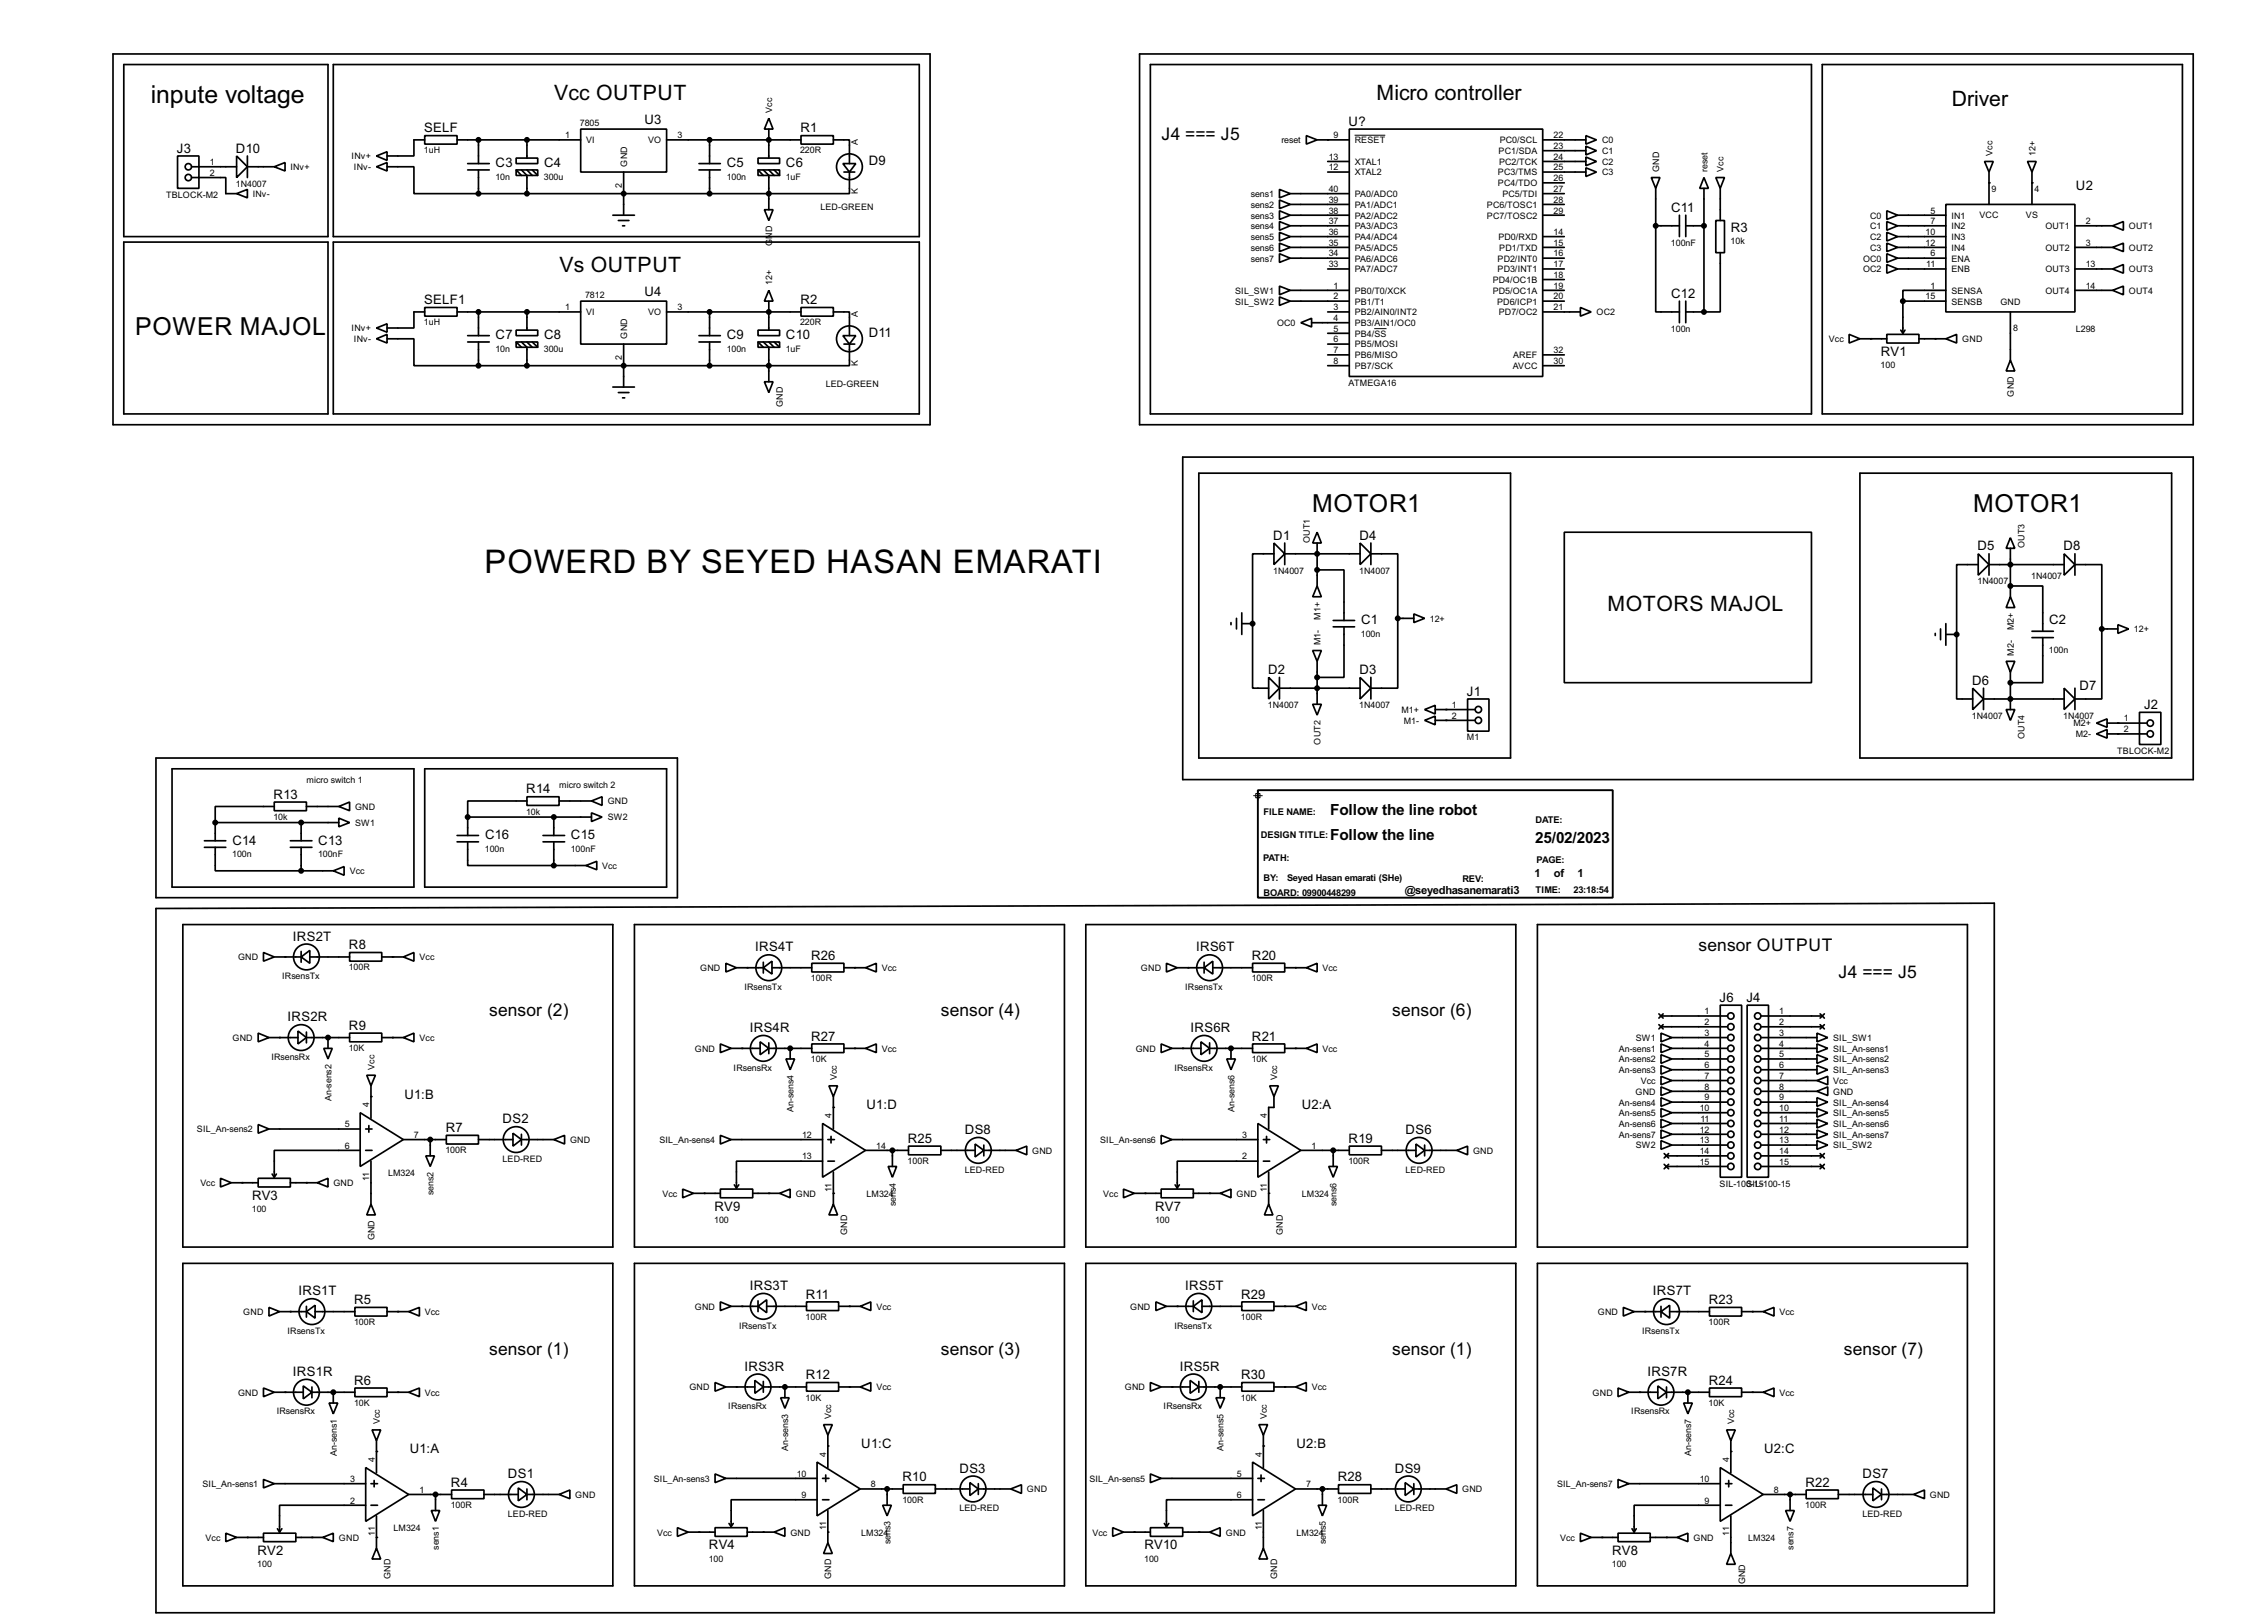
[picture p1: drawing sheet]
<svg xmlns="http://www.w3.org/2000/svg" width="536mm" height="383mm" viewBox="0 0 536 383" stroke-linecap="round" stroke-linejoin="round" font-family="sans-serif">
<defs><g id="words">
<text font-size="8.6" x="114.5" y="135.3">POWERD BY SEYED HASAN EMARATI</text>
<g font-size="6.6">
<text x="35.6" y="24.4">inpute voltage</text>
<text x="31.9" y="79">POWER MAJOL</text>
<text x="310" y="121">MOTOR1</text>
<text x="466.2" y="121">MOTOR1</text>
</g>
<g font-size="5.6">
<text x="130.9" y="23.7">Vcc OUTPUT</text>
<text x="325.2" y="23.7">Micro controller</text>
<text x="461.1" y="25">Driver</text>
<text x="132.2" y="64.3">Vs OUTPUT</text>
<text x="379.8" y="144.4">MOTORS MAJOL</text>
</g>
<g font-size="4.6">
<text x="274.4" y="33.1">J4 === J5</text>
<text x="401.4" y="224.8">sensor OUTPUT</text>
<text x="434.4" y="231.2">J4 === J5</text>
<text x="115.6" y="240.1">sensor (2)</text>
<text x="222.3" y="240.1">sensor (4)</text>
<text x="329" y="240.1">sensor (6)</text>
<text x="115.6" y="320.1">sensor (1)</text>
<text x="222.3" y="320.1">sensor (3)</text>
<text x="329" y="320.1">sensor (1)</text>
<text x="435.7" y="320.1">sensor (7)</text>
</g>
<g font-size="4.1">
<text x="314.3" y="192.7">Follow the line robot</text>
<text x="314.3" y="198.5">Follow the line</text>
<text x="362.8" y="199.3">25/02/2023</text>
</g>
<g font-size="3.5">
<text x="152.3" y="29.4">U3</text>
<text x="318.7" y="29.7">U?</text>
<text x="100.2" y="31.3">SELF</text>
<text x="189.1" y="31.3">R1</text>
<text x="41.8" y="36">J3</text>
<text x="55.8" y="36">D10</text>
<text x="117.1" y="39.5">C3</text>
<text x="128.6" y="39.5">C4</text>
<text x="171.8" y="39.5">C5</text>
<text x="185.7" y="39.5">C6</text>
<text x="205.3" y="39.1">D9</text>
<text x="490.5" y="45">U2</text>
<text x="394.9" y="50.1">C11</text>
<text x="409" y="54.8">R3</text>
<text x="100.2" y="71.9">SELF1</text>
<text x="152.3" y="70.1">U4</text>
<text x="189.1" y="71.9">R2</text>
<text x="394.9" y="70.4">C12</text>
<text x="117.1" y="80.2">C7</text>
<text x="128.6" y="80.2">C8</text>
<text x="171.8" y="80.2">C9</text>
<text x="185.7" y="80.2">C10</text>
<text x="205.3" y="79.7">D11</text>
<text x="444.4" y="84.2">RV1</text>
<text x="300.9" y="127.5">D1</text>
<text x="321.2" y="127.5">D4</text>
<text x="467.3" y="130.1">D5</text>
<text x="487.6" y="130.1">D8</text>
<text x="321.6" y="147.5">C1</text>
<text x="484.2" y="147.5">C2</text>
<text x="299.6" y="159.3">D2</text>
<text x="321.2" y="159.3">D3</text>
<text x="466" y="161.8">D6</text>
<text x="346.6" y="164.4">J1</text>
<text x="491.4" y="163">D7</text>
<text x="506.6" y="167.5">J2</text>
<text x="64.7" y="188.7">R13</text>
<text x="124.4" y="187.5">R14</text>
<text x="54.9" y="199.6">C14</text>
<text x="75.2" y="199.6">C13</text>
<text x="114.6" y="198.3">C16</text>
<text x="134.9" y="198.3">C15</text>
<text x="69.2" y="222.3">IRS2T</text>
<text x="82.5" y="224.3">R8</text>
<text x="178.5" y="224.8">IRS4T</text>
<text x="191.7" y="226.8">R26</text>
<text x="282.6" y="224.8">IRS6T</text>
<text x="295.8" y="226.8">R20</text>
<text x="406.3" y="236.7">J6</text>
<text x="412.7" y="236.7">J4</text>
<text x="68" y="241.3">IRS2R</text>
<text x="82.5" y="243.3">R9</text>
<text x="177.2" y="243.9">IRS4R</text>
<text x="191.7" y="245.9">R27</text>
<text x="281.3" y="243.9">IRS6R</text>
<text x="295.8" y="245.9">R21</text>
<text x="95.6" y="259.6">U1:B</text>
<text x="204.8" y="262.1">U1:D</text>
<text x="307.6" y="262.1">U2:A</text>
<text x="105.3" y="267.5">R7</text>
<text x="118.8" y="265.4">DS2</text>
<text x="228" y="268">DS8</text>
<text x="332.1" y="268">DS6</text>
<text x="214.5" y="270">R25</text>
<text x="318.7" y="270">R19</text>
<text x="59.6" y="283.6">RV3</text>
<text x="168.8" y="286.1">RV9</text>
<text x="273" y="286.1">RV7</text>
<text x="177.2" y="304.8">IRS3T</text>
<text x="280.1" y="304.8">IRS5T</text>
<text x="70.5" y="306.1">IRS1T</text>
<text x="83.7" y="308.1">R5</text>
<text x="190.4" y="306.8">R11</text>
<text x="293.3" y="306.8">R29</text>
<text x="390.6" y="306.1">IRS7T</text>
<text x="403.8" y="308.1">R23</text>
<text x="175.9" y="323.9">IRS3R</text>
<text x="278.8" y="323.9">IRS5R</text>
<text x="69.2" y="325.1">IRS1R</text>
<text x="83.7" y="327.2">R6</text>
<text x="190.4" y="325.9">R12</text>
<text x="293.3" y="325.9">R30</text>
<text x="389.3" y="325.1">IRS7R</text>
<text x="403.8" y="327.2">R24</text>
<text x="96.8" y="343.4">U1:A</text>
<text x="203.5" y="342.2">U1:C</text>
<text x="226.7" y="348">DS3</text>
<text x="306.4" y="342.2">U2:B</text>
<text x="329.6" y="348">DS9</text>
<text x="416.9" y="343.4">U2:C</text>
<text x="106.6" y="351.3">R4</text>
<text x="120" y="349.3">DS1</text>
<text x="213.3" y="350">R10</text>
<text x="316.1" y="350">R28</text>
<text x="426.6" y="351.3">R22</text>
<text x="440.1" y="349.3">DS7</text>
<text x="60.9" y="367.4">RV2</text>
<text x="167.5" y="366.1">RV4</text>
<text x="270.4" y="366.1">RV10</text>
<text x="380.9" y="367.4">RV8</text>
</g>
<g font-size="3">
<text x="362.6" y="207.1">1</text>
<text x="367.2" y="207.1">of</text>
<text x="372.7" y="207.1">1</text>
<text x="332" y="211.2">@seyedhasanemarati3</text>
</g>
<g font-size="2.5">
<text x="298.5" y="192.5">FILE NAME:</text>
<text x="362.8" y="194.5">DATE:</text>
<text x="297.9" y="198">DESIGN TITLE:</text>
<text x="298.4" y="203.4">PATH:</text>
<text x="363" y="203.9">PAGE:</text>
<text x="298.5" y="208.2">BY:</text>
<text x="304.1" y="208.2">Seyed Hasan emarati (SHe)</text>
<text x="345.5" y="208.4">REV:</text>
<text x="298.5" y="211.8">BOARD: 09900448299</text>
<text x="362.8" y="211">TIME:</text>
<text x="371.8" y="211">23:18:54</text>
</g>
<g font-size="2.4">
<text x="137" y="29.7">7805</text>
<text x="182.5" y="26.7" transform="rotate(-90 182.5 26.7)">Vcc</text>
<text x="133.5" y="32.7">1</text>
<text x="138.5" y="33.9">VI</text>
<text x="153.1" y="33.9">VO</text>
<text x="160.1" y="32.7">3</text>
<text x="202.7" y="34.3" transform="rotate(-90 202.7 34.3)">A</text>
<text x="302.8" y="33.9">reset</text>
<text x="315.1" y="32.7">9</text>
<text x="320.1" y="33.9">RESET</text>
<text x="354.3" y="33.9">PC0/SCL</text>
<text x="367.1" y="32.7">22</text>
<text x="367.1" y="35.2">23</text>
<text x="378.5" y="33.9">C0</text>
<text x="49.6" y="39">1</text>
<text x="49.6" y="41.6">2</text>
<text x="68.6" y="40.2">INv+</text>
<text x="83.1" y="37.7">INv+</text>
<text x="83.6" y="40.2">INv-</text>
<text x="100.2" y="36.3">1uH</text>
<text x="148.2" y="39.4" transform="rotate(-90 148.2 39.4)">GND</text>
<text x="189.1" y="36.3">220R</text>
<text x="314" y="40.2">12</text>
<text x="314" y="37.7">13</text>
<text x="320.1" y="41.5">XTAL2</text>
<text x="320.1" y="38.9">XTAL1</text>
<text x="353.9" y="41.5">PC3/TMS</text>
<text x="354.1" y="36.4">PC1/SDA</text>
<text x="354.2" y="38.9">PC2/TCK</text>
<text x="367.1" y="37.7">24</text>
<text x="367.1" y="40.2">25</text>
<text x="378.5" y="36.4">C1</text>
<text x="378.5" y="38.9">C2</text>
<text x="378.5" y="41.5">C3</text>
<text x="392" y="40.6" transform="rotate(-90 392 40.6)">GND</text>
<text x="403.4" y="40.7" transform="rotate(-90 403.4 40.7)">reset</text>
<text x="407.3" y="40.6" transform="rotate(-90 407.3 40.6)">Vcc</text>
<text x="470.7" y="36.8" transform="rotate(-90 470.7 36.8)">Vcc</text>
<text x="480.9" y="36.8" transform="rotate(-90 480.9 36.8)">12+</text>
<text x="39.2" y="46.7">TBLOCK-M2</text>
<text x="55.7" y="44.1">1N4007</text>
<text x="59.7" y="46.6">INv-</text>
<text x="117.1" y="42.4">10n</text>
<text x="128.5" y="42.4">300u</text>
<text x="147" y="44.4" transform="rotate(-90 147 44.4)">2</text>
<text x="171.7" y="42.4">100n</text>
<text x="185.7" y="42.4">1uF</text>
<text x="202.7" y="45.9" transform="rotate(-90 202.7 45.9)">K</text>
<text x="295.6" y="46.6">sens1</text>
<text x="314" y="47.9">39</text>
<text x="314" y="45.4">40</text>
<text x="320.1" y="46.6">PA0/ADC0</text>
<text x="353.9" y="44">PC4/TDO</text>
<text x="355" y="46.6">PC5/TDI</text>
<text x="367.1" y="42.8">26</text>
<text x="367.1" y="45.4">27</text>
<text x="367.1" y="47.9">28</text>
<text x="470.6" y="45.4">9</text>
<text x="480.7" y="45.4">4</text>
<text x="193.8" y="49.6">LED-GREEN</text>
<text x="295.6" y="49.1">sens2</text>
<text x="295.6" y="51.6">sens3</text>
<text x="314" y="52.9">37</text>
<text x="314" y="50.4">38</text>
<text x="320.1" y="51.6">PA2/ADC2</text>
<text x="320.1" y="49.1">PA1/ADC1</text>
<text x="351.3" y="49.1">PC6/TOSC1</text>
<text x="351.3" y="51.6">PC7/TOSC2</text>
<text x="367.1" y="50.4">29</text>
<text x="441.9" y="51.6">C0</text>
<text x="456.1" y="50.4">5</text>
<text x="456.1" y="52.9">7</text>
<text x="461.1" y="51.6">IN1</text>
<text x="467.7" y="51.5">VCC</text>
<text x="478.7" y="51.5">VS</text>
<text x="492.8" y="52.9">2</text>
<text x="182.5" y="58.1" transform="rotate(-90 182.5 58.1)">GND</text>
<text x="295.6" y="54.2">sens4</text>
<text x="295.6" y="56.7">sens5</text>
<text x="295.6" y="59.3">sens6</text>
<text x="314" y="58.1">35</text>
<text x="314" y="55.5">36</text>
<text x="320.1" y="59.3">PA5/ADC5</text>
<text x="320.1" y="56.7">PA4/ADC4</text>
<text x="320.1" y="54.2">PA3/ADC3</text>
<text x="354" y="56.7">PD0/RXD</text>
<text x="354.2" y="59.3">PD1/TXD</text>
<text x="367.1" y="55.5">14</text>
<text x="367.1" y="58.1">15</text>
<text x="394.8" y="58.1">100nF</text>
<text x="408.9" y="57.7">10k</text>
<text x="441.9" y="54.2">C1</text>
<text x="441.9" y="56.7">C2</text>
<text x="441.9" y="59.3">C3</text>
<text x="455" y="55.5">10</text>
<text x="455" y="58.1">12</text>
<text x="461.1" y="54.2">IN2</text>
<text x="461.1" y="56.7">IN3</text>
<text x="461.1" y="59.3">IN4</text>
<text x="483.3" y="54.2">OUT1</text>
<text x="483.3" y="59.3">OUT2</text>
<text x="492.8" y="58.1">3</text>
<text x="503" y="54.2">OUT1</text>
<text x="503" y="59.3">OUT2</text>
<text x="295.6" y="61.8">sens7</text>
<text x="314" y="63.1">33</text>
<text x="314" y="60.6">34</text>
<text x="320.1" y="64.3">PA7/ADC7</text>
<text x="320.1" y="61.8">PA6/ADC6</text>
<text x="353.8" y="61.8">PD2/INT0</text>
<text x="353.8" y="64.3">PD3/INT1</text>
<text x="367.1" y="60.6">16</text>
<text x="367.1" y="63.1">17</text>
<text x="367.1" y="65.6">18</text>
<text x="440.2" y="61.8">OC0</text>
<text x="440.2" y="64.3">OC2</text>
<text x="455.1" y="63.1">11</text>
<text x="456.1" y="60.6">6</text>
<text x="461.1" y="61.8">ENA</text>
<text x="461.1" y="64.3">ENB</text>
<text x="483.3" y="64.3">OUT3</text>
<text x="492.8" y="63.1">13</text>
<text x="503" y="64.3">OUT3</text>
<text x="138.3" y="70.4">7812</text>
<text x="182.5" y="67.4" transform="rotate(-90 182.5 67.4)">12+</text>
<text x="291.8" y="69.4">SIL_SW1</text>
<text x="291.8" y="72">SIL_SW2</text>
<text x="315.1" y="68.2">1</text>
<text x="315.1" y="70.8">2</text>
<text x="320.1" y="69.4">PB0/T0/XCK</text>
<text x="320.1" y="72">PB1/T1</text>
<text x="352.7" y="66.9">PD4/OC1B</text>
<text x="352.7" y="69.4">PD5/OC1A</text>
<text x="353.7" y="72">PD6/ICP1</text>
<text x="367.1" y="68.2">19</text>
<text x="367.1" y="70.8">20</text>
<text x="455" y="70.8">15</text>
<text x="456.1" y="68.2">1</text>
<text x="461.1" y="69.4">SENSA</text>
<text x="461.1" y="72">SENSB</text>
<text x="472.6" y="72">GND</text>
<text x="483.3" y="69.4">OUT4</text>
<text x="492.8" y="68.2">14</text>
<text x="503" y="69.4">OUT4</text>
<text x="100.2" y="76.9">1uH</text>
<text x="133.5" y="73.3">1</text>
<text x="138.5" y="74.5">VI</text>
<text x="153.1" y="74.5">VO</text>
<text x="160.1" y="73.3">3</text>
<text x="189.1" y="76.9">220R</text>
<text x="202.7" y="74.9" transform="rotate(-90 202.7 74.9)">A</text>
<text x="301.7" y="77">OC0</text>
<text x="315.1" y="73.3">3</text>
<text x="315.1" y="75.8">4</text>
<text x="320.1" y="74.5">PB2/AIN0/INT2</text>
<text x="320.1" y="77">PB3/AIN1/OC0</text>
<text x="354.1" y="74.5">PD7/OC2</text>
<text x="367.1" y="73.3">21</text>
<text x="377.2" y="74.5">OC2</text>
<text x="83.1" y="78.3">INv+</text>
<text x="83.6" y="80.8">INv-</text>
<text x="117.1" y="83.1">10n</text>
<text x="128.5" y="83.1">300u</text>
<text x="148.2" y="80" transform="rotate(-90 148.2 80)">GND</text>
<text x="171.7" y="83.1">100n</text>
<text x="185.7" y="83.1">1uF</text>
<text x="315.1" y="78.3">5</text>
<text x="315.1" y="80.9">6</text>
<text x="315.1" y="83.5">7</text>
<text x="320.1" y="79.6">PB4/SS</text>
<text x="320.1" y="82.1">PB5/MOSI</text>
<text x="367.1" y="83.5">32</text>
<text x="394.8" y="78.4">100n</text>
<text x="432.1" y="80.8">Vcc</text>
<text x="463.6" y="80.8">GND</text>
<text x="475.7" y="78.3">8</text>
<text x="490.5" y="78.4">L298</text>
<text x="147" y="85" transform="rotate(-90 147 85)">2</text>
<text x="202.7" y="86.5" transform="rotate(-90 202.7 86.5)">K</text>
<text x="315.1" y="86">8</text>
<text x="320.1" y="84.7">PB6/MISO</text>
<text x="320.1" y="87.2">PB7/SCK</text>
<text x="357.4" y="87.2">AVCC</text>
<text x="357.5" y="84.7">AREF</text>
<text x="367.1" y="86">30</text>
<text x="444.4" y="87.1">100</text>
<text x="195.1" y="91.5">LED-GREEN</text>
<text x="318.6" y="91.1">ATMEGA16</text>
<text x="475.8" y="93.7" transform="rotate(-90 475.8 93.7)">GND</text>
<text x="185" y="96.2" transform="rotate(-90 185 96.2)">GND</text>
<text x="309.5" y="128.3" transform="rotate(-90 309.5 128.3)">OUT1</text>
<text x="478.4" y="129.5" transform="rotate(-90 478.4 129.5)">OUT3</text>
<text x="300.8" y="135.6">1N4007</text>
<text x="321.2" y="135.6">1N4007</text>
<text x="479.9" y="136.9">1N4007</text>
<text x="467.2" y="138.1">1N4007</text>
<text x="312" y="146.4" transform="rotate(-90 312 146.4)">M1+</text>
<text x="337.9" y="146.9">12+</text>
<text x="475.8" y="149" transform="rotate(-90 475.8 149)">M2+</text>
<text x="504.2" y="149.4">12+</text>
<text x="312" y="152.4" transform="rotate(-90 312 152.4)">M1-</text>
<text x="321.6" y="150.4">100n</text>
<text x="475.8" y="154.9" transform="rotate(-90 475.8 154.9)">M2-</text>
<text x="484.1" y="154.3">100n</text>
<text x="299.6" y="167.4">1N4007</text>
<text x="321.2" y="167.4">1N4007</text>
<text x="343.1" y="167.2">1</text>
<text x="331.1" y="168.5">M1+</text>
<text x="331.7" y="171">M1-</text>
<text x="343.1" y="169.8">2</text>
<text x="465.9" y="169.9">1N4007</text>
<text x="487.5" y="169.9">1N4007</text>
<text x="489.9" y="171.7">M2+</text>
<text x="501.8" y="170.5">1</text>
<text x="501.8" y="173">2</text>
<text x="312" y="175.9" transform="rotate(-90 312 175.9)">OUT2</text>
<text x="346.6" y="175">M1</text>
<text x="478.4" y="174.7" transform="rotate(-90 478.4 174.7)">OUT4</text>
<text x="490.4" y="174.2">M2-</text>
<text x="500.2" y="178.2">TBLOCK-M2</text>
<text x="72.4" y="184.9">micro switch 1</text>
<text x="83.9" y="191.4">GND</text>
<text x="132.1" y="186.2">micro switch 2</text>
<text x="143.6" y="190.1">GND</text>
<text x="64.6" y="193.8">10k</text>
<text x="83.9" y="195.2">SW1</text>
<text x="124.3" y="192.5">10k</text>
<text x="143.6" y="193.9">SW2</text>
<text x="54.9" y="202.5">100n</text>
<text x="75.2" y="202.5">100nF</text>
<text x="114.6" y="201.2">100n</text>
<text x="134.9" y="201.2">100nF</text>
<text x="82.6" y="206.6">Vcc</text>
<text x="142.3" y="205.3">Vcc</text>
<text x="56.2" y="226.9">GND</text>
<text x="99.1" y="226.9">Vcc</text>
<text x="66.7" y="231.4">IRsensTx</text>
<text x="82.4" y="229.3">100R</text>
<text x="165.4" y="229.5">GND</text>
<text x="175.9" y="233.9">IRsensTx</text>
<text x="191.6" y="231.9">100R</text>
<text x="208.3" y="229.5">Vcc</text>
<text x="269.6" y="229.5">GND</text>
<text x="280" y="233.9">IRsensTx</text>
<text x="295.8" y="231.9">100R</text>
<text x="312.5" y="229.5">Vcc</text>
<text x="402.8" y="239.7">1</text>
<text x="420.4" y="239.7">1</text>
<text x="54.9" y="246">GND</text>
<text x="99.1" y="246">Vcc</text>
<text x="386.5" y="246">SW1</text>
<text x="402.8" y="242.2">2</text>
<text x="402.8" y="244.8">3</text>
<text x="420.4" y="242.2">2</text>
<text x="420.4" y="244.8">3</text>
<text x="433.1" y="246">SIL_SW1</text>
<text x="64.1" y="250.4">IRsensRx</text>
<text x="82.4" y="248.4">10K</text>
<text x="164.2" y="248.5">GND</text>
<text x="191.6" y="250.9">10K</text>
<text x="208.3" y="248.5">Vcc</text>
<text x="268.3" y="248.5">GND</text>
<text x="295.8" y="250.9">10K</text>
<text x="312.5" y="248.5">Vcc</text>
<text x="382.5" y="248.5">An-sens1</text>
<text x="382.5" y="251">An-sens2</text>
<text x="402.8" y="247.3">4</text>
<text x="402.8" y="249.8">5</text>
<text x="420.4" y="247.3">4</text>
<text x="420.4" y="249.8">5</text>
<text x="433.1" y="248.5">SIL_An-sens1</text>
<text x="433.1" y="251">SIL_An-sens2</text>
<text x="88.5" y="252.7" transform="rotate(-90 88.5 252.7)">Vcc</text>
<text x="173.3" y="253">IRsensRx</text>
<text x="197.7" y="255.3" transform="rotate(-90 197.7 255.3)">Vcc</text>
<text x="277.5" y="253">IRsensRx</text>
<text x="301.8" y="255.3" transform="rotate(-90 301.8 255.3)">Vcc</text>
<text x="382.5" y="253.6">An-sens3</text>
<text x="387.7" y="256.1">Vcc</text>
<text x="402.8" y="252.4">6</text>
<text x="402.8" y="254.9">7</text>
<text x="402.8" y="257.5">8</text>
<text x="420.4" y="252.4">6</text>
<text x="420.4" y="254.9">7</text>
<text x="420.4" y="257.5">8</text>
<text x="433.1" y="256.1">Vcc</text>
<text x="433.1" y="253.6">SIL_An-sens3</text>
<text x="78.3" y="260.2" transform="rotate(-90 78.3 260.2)">An-sens2</text>
<text x="87.2" y="261.7" transform="rotate(-90 87.2 261.7)">4</text>
<text x="187.5" y="262.8" transform="rotate(-90 187.5 262.8)">An-sens4</text>
<text x="291.7" y="262.8" transform="rotate(-90 291.7 262.8)">An-sens6</text>
<text x="382.5" y="261.2">An-sens4</text>
<text x="382.5" y="263.7">An-sens5</text>
<text x="386.4" y="258.7">GND</text>
<text x="401.6" y="262.5">10</text>
<text x="402.8" y="260">9</text>
<text x="420.4" y="260">9</text>
<text x="420.4" y="262.5">10</text>
<text x="433.1" y="258.7">GND</text>
<text x="433.1" y="261.2">SIL_An-sens4</text>
<text x="433.1" y="263.7">SIL_An-sens5</text>
<text x="46.5" y="267.6">SIL_An-sens2</text>
<text x="81.5" y="266.4">5</text>
<text x="97.8" y="268.9">7</text>
<text x="189.5" y="268.9">12</text>
<text x="196.5" y="264.2" transform="rotate(-90 196.5 264.2)">4</text>
<text x="293.5" y="268.9">3</text>
<text x="299.4" y="264.2" transform="rotate(-90 299.4 264.2)">4</text>
<text x="382.5" y="266.3">An-sens6</text>
<text x="382.5" y="268.8">An-sens7</text>
<text x="401.6" y="267.6">12</text>
<text x="401.8" y="265.1">11</text>
<text x="420.4" y="265.1">11</text>
<text x="420.4" y="267.6">12</text>
<text x="433.1" y="266.3">SIL_An-sens6</text>
<text x="433.1" y="268.8">SIL_An-sens7</text>
<text x="81.5" y="271.4">6</text>
<text x="105.3" y="272.5">100R</text>
<text x="118.7" y="274.5">LED-RED</text>
<text x="134.7" y="270.1">GND</text>
<text x="155.8" y="270.1">SIL_An-sens4</text>
<text x="189.5" y="274">13</text>
<text x="207.1" y="271.4">14</text>
<text x="214.5" y="275.1">100R</text>
<text x="243.9" y="272.6">GND</text>
<text x="259.9" y="270.1">SIL_An-sens6</text>
<text x="293.5" y="274">2</text>
<text x="309.9" y="271.4">1</text>
<text x="318.6" y="275.1">100R</text>
<text x="348" y="272.6">GND</text>
<text x="386.5" y="271.4">SW2</text>
<text x="401.6" y="270.2">13</text>
<text x="401.6" y="272.7">14</text>
<text x="401.6" y="275.2">15</text>
<text x="420.4" y="270.2">13</text>
<text x="420.4" y="272.7">14</text>
<text x="420.4" y="275.2">15</text>
<text x="433.1" y="271.4">SIL_SW2</text>
<text x="47.3" y="280.3">Vcc</text>
<text x="78.8" y="280.3">GND</text>
<text x="87.3" y="279.1" transform="rotate(-90 87.3 279.1)">11</text>
<text x="91.7" y="277.8">LM324</text>
<text x="196.5" y="281.6" transform="rotate(-90 196.5 281.6)">11</text>
<text x="227.9" y="277.1">LED-RED</text>
<text x="299.4" y="281.6" transform="rotate(-90 299.4 281.6)">11</text>
<text x="332.1" y="277.1">LED-RED</text>
<text x="406.3" y="280.4">SIL-100-15</text>
<text x="412.6" y="280.4">SIL-100-15</text>
<text x="59.5" y="286.5">100</text>
<text x="102.5" y="282.4" transform="rotate(-90 102.5 282.4)">sens2</text>
<text x="156.5" y="282.8">Vcc</text>
<text x="188" y="282.8">GND</text>
<text x="204.7" y="282.9">LM324</text>
<text x="211.7" y="284.9" transform="rotate(-90 211.7 284.9)">sens4</text>
<text x="260.7" y="282.8">Vcc</text>
<text x="292.2" y="282.8">GND</text>
<text x="307.6" y="282.9">LM324</text>
<text x="315.8" y="284.9" transform="rotate(-90 315.8 284.9)">sens6</text>
<text x="88.4" y="293.1" transform="rotate(-90 88.4 293.1)">GND</text>
<text x="168.8" y="289">100</text>
<text x="200.2" y="291.8" transform="rotate(-90 200.2 291.8)">GND</text>
<text x="272.9" y="289">100</text>
<text x="303.1" y="291.8" transform="rotate(-90 303.1 291.8)">GND</text>
<text x="57.5" y="310.7">GND</text>
<text x="100.4" y="310.7">Vcc</text>
<text x="164.2" y="309.5">GND</text>
<text x="190.4" y="311.9">100R</text>
<text x="207.1" y="309.5">Vcc</text>
<text x="267" y="309.5">GND</text>
<text x="293.2" y="311.9">100R</text>
<text x="309.9" y="309.5">Vcc</text>
<text x="377.5" y="310.7">GND</text>
<text x="420.4" y="310.7">Vcc</text>
<text x="67.9" y="315.2">IRsensTx</text>
<text x="83.7" y="313.2">100R</text>
<text x="174.6" y="313.9">IRsensTx</text>
<text x="277.5" y="313.9">IRsensTx</text>
<text x="388" y="315.2">IRsensTx</text>
<text x="403.7" y="313.2">100R</text>
<text x="56.2" y="329.8">GND</text>
<text x="100.4" y="329.8">Vcc</text>
<text x="162.9" y="328.5">GND</text>
<text x="207.1" y="328.5">Vcc</text>
<text x="265.8" y="328.5">GND</text>
<text x="309.9" y="328.5">Vcc</text>
<text x="376.3" y="329.8">GND</text>
<text x="420.4" y="329.8">Vcc</text>
<text x="65.4" y="334.2">IRsensRx</text>
<text x="83.7" y="332.2">10K</text>
<text x="172.1" y="333">IRsensRx</text>
<text x="190.4" y="330.9">10K</text>
<text x="196.4" y="335.3" transform="rotate(-90 196.4 335.3)">Vcc</text>
<text x="274.9" y="333">IRsensRx</text>
<text x="293.2" y="330.9">10K</text>
<text x="299.3" y="335.3" transform="rotate(-90 299.3 335.3)">Vcc</text>
<text x="385.4" y="334.2">IRsensRx</text>
<text x="403.7" y="332.2">10K</text>
<text x="89.8" y="336.6" transform="rotate(-90 89.8 336.6)">Vcc</text>
<text x="409.8" y="336.6" transform="rotate(-90 409.8 336.6)">Vcc</text>
<text x="79.6" y="344" transform="rotate(-90 79.6 344)">An-sens1</text>
<text x="88.5" y="345.5" transform="rotate(-90 88.5 345.5)">4</text>
<text x="186.3" y="342.8" transform="rotate(-90 186.3 342.8)">An-sens3</text>
<text x="195.2" y="344.2" transform="rotate(-90 195.2 344.2)">4</text>
<text x="289.1" y="342.8" transform="rotate(-90 289.1 342.8)">An-sens5</text>
<text x="298.1" y="344.2" transform="rotate(-90 298.1 344.2)">4</text>
<text x="399.6" y="344" transform="rotate(-90 399.6 344)">An-sens7</text>
<text x="408.5" y="345.5" transform="rotate(-90 408.5 345.5)">4</text>
<text x="47.8" y="351.4">SIL_An-sens1</text>
<text x="82.7" y="350.2">3</text>
<text x="99.1" y="352.7">1</text>
<text x="135.9" y="353.9">GND</text>
<text x="154.5" y="350.1">SIL_An-sens3</text>
<text x="188.3" y="348.9">10</text>
<text x="189.4" y="354">9</text>
<text x="205.8" y="351.4">8</text>
<text x="242.6" y="352.6">GND</text>
<text x="257.4" y="350.1">SIL_An-sens5</text>
<text x="292.3" y="348.9">5</text>
<text x="292.3" y="354">6</text>
<text x="308.7" y="351.4">7</text>
<text x="345.5" y="352.6">GND</text>
<text x="367.9" y="351.4">SIL_An-sens7</text>
<text x="401.6" y="350.2">10</text>
<text x="419.2" y="352.7">8</text>
<text x="456" y="353.9">GND</text>
<text x="82.7" y="355.3">2</text>
<text x="106.5" y="356.3">100R</text>
<text x="120" y="358.4">LED-RED</text>
<text x="213.2" y="355.1">100R</text>
<text x="226.7" y="357.1">LED-RED</text>
<text x="316.1" y="355.1">100R</text>
<text x="329.5" y="357.1">LED-RED</text>
<text x="402.8" y="355.3">9</text>
<text x="426.6" y="356.3">100R</text>
<text x="440" y="358.4">LED-RED</text>
<text x="48.6" y="364.1">Vcc</text>
<text x="80.1" y="364.1">GND</text>
<text x="88.6" y="362.9" transform="rotate(-90 88.6 362.9)">11</text>
<text x="93" y="361.7">LM324</text>
<text x="155.3" y="362.8">Vcc</text>
<text x="186.7" y="362.8">GND</text>
<text x="195.2" y="361.6" transform="rotate(-90 195.2 361.6)">11</text>
<text x="203.5" y="362.9">LM324</text>
<text x="210.4" y="364.9" transform="rotate(-90 210.4 364.9)">sens3</text>
<text x="258.1" y="362.8">Vcc</text>
<text x="289.6" y="362.8">GND</text>
<text x="298.1" y="361.6" transform="rotate(-90 298.1 361.6)">11</text>
<text x="306.3" y="362.9">LM324</text>
<text x="313.3" y="364.9" transform="rotate(-90 313.3 364.9)">sens5</text>
<text x="368.6" y="364.1">Vcc</text>
<text x="400.1" y="364.1">GND</text>
<text x="408.6" y="362.8" transform="rotate(-90 408.6 362.8)">11</text>
<text x="413" y="364.2">LM324</text>
<text x="60.8" y="370.3">100</text>
<text x="103.7" y="366.2" transform="rotate(-90 103.7 366.2)">sens1</text>
<text x="167.5" y="369">100</text>
<text x="270.4" y="369">100</text>
<text x="380.9" y="370.3">100</text>
<text x="423.8" y="366.2" transform="rotate(-90 423.8 366.2)">sens7</text>
<text x="92.2" y="373.1" transform="rotate(-90 92.2 373.1)">GND</text>
<text x="196.4" y="373.1" transform="rotate(-90 196.4 373.1)">GND</text>
<text x="301.8" y="373.1" transform="rotate(-90 301.8 373.1)">GND</text>
<text x="412.3" y="374.4" transform="rotate(-90 412.3 374.4)">GND</text>
</g>
</g></defs>
<g fill="none" stroke="#000" stroke-width=".4">
<path d="M26.7 12.8h193.1v87.6h-193.1zM29.3 15.3h48.2v40.6h-48.2zM78.8 15.3h138.4v40.6h-138.4zM269.3 12.8h248.9v87.6h-248.9zM271.8 15.3h156.2v82.5h-156.2zM430.6 15.3h85.1v82.5h-85.1zM42 36.9h5v7.6h-5zM45.3 39.4h10.6M55.9 36.9l2.6 2.5-2.6 2.6zM58.5 39.4h6.3M58.5 36.9v5.1M64.8 39.4l2.6-1v2z"/>
<path d="M89 36.9l2.5-1v2zM89 39.4l2.5-1v2zM91.5 39.4h6.3v6.4h15.3M100.4 32.1h7.6v2h-7.6zM100.4 33.1h-2.6v3.8h-6.3M108 33.1h29.2M110.5 38.7h5.1M113.1 33.1v5.6M122 37.4h5.1v1.3h-5.1zM124.5 33.1v4.3M137.2 30.5h20.3v10.2h-20.3zM157.5 33.1h31.8"/>
<path d="M165.2 38.7h5M167.7 33.1v5.6M179.1 37.4h5.1v1.3h-5.1zM181.7 28l1 2.5h-2.1zM181.7 30.5v6.9M189.3 32.1h7.6v2h-7.6zM196.9 33.1h3.8v5.6M199.2 38.7h3l-1.5 2zM308.7 32.1l2.5 1-2.5 1zM311.2 33.1h7.6M313.7 38.2h5.1M318.8 30.5h45.7v58.5h-45.7z"/>
<path d="M364.5 33.1h10.2M364.5 35.6h10.2M364.5 38.2h10.2M374.7 32.1l2.5 1-2.5 1zM374.7 34.6l2.5 1-2.5 1zM374.7 37.1l2.5 1.1-2.5 1zM374.7 39.7l2.5 1-2.5 1zM468.9 38.2h2.1l-1 2.5zM479.1 38.2h2l-1 2.5zM29.3 57.2h48.2v40.6h-48.2zM45.3 42h8.1v3.8h2.5M55.9 45.8l2.6-1v2z"/>
<path d="M78.8 57.2h138.4v40.6h-138.4zM110.5 40.2h5.1M113.1 40.2v5.6M122 40.2h5.1v1.3h-5.1zM122 40.2l1.2 1.3M123.2 40.2l1.3 1.3v4.3M124.5 40.2l1.3 1.3M125.8 40.2l1.3 1.3M144.8 50.9h5.1M146.1 52.1h2.5M147.1 53.4h.5M147.4 40.7v10.2"/>
<path d="M165.2 40.2h5M167.7 40.2v5.6M179.1 40.2h5.1v1.3h-5.1zM179.1 40.2l1.3 1.3M180.4 40.2l1.3 1.3v8.1M180.6 49.6h2.1l-1 2.5zM181.7 40.2l1.2 1.3M182.9 40.2l1.3 1.3M199.4 40.7h2.6M200.7 40.7v5.1h-87.6M302.3 44.8l2.6 1-2.6 1zM302.3 47.3l2.6 1-2.6 1z"/>
<path d="M302.3 49.8l2.6 1.1-2.6 1zM302.3 52.4l2.6 1-2.6 1zM302.3 54.9l2.6 1-2.6 1.1zM302.3 57.5l2.6 1-2.6 1zM302.3 60l2.6 1-2.6 1zM304.9 45.8h13.9M304.9 50.9h13.9M304.9 53.4h13.9M304.9 58.5h13.9M304.9 55.9h13.9M304.9 48.3h13.9M313.7 40.7h5.1"/>
<path d="M364.5 45.8h5.1M364.5 50.9h5.1M364.5 58.5h5.1M364.5 55.9h5.1M364.5 40.7h10.2M364.5 48.3h5.1M364.5 43.2h5.1M390.2 42h2l-1 2.5zM391.2 53.4v20.3h5.6M391.2 53.4h5.6M391.2 44.5v8.9M396.8 50.9v5"/>
<path d="M398.3 53.4h4.3M398.3 50.9v5M402.6 42l1.1 2.5h-2.1zM402.6 44.5v29.2M405.4 52.1h2.1v7.6h-2.1zM405.4 42h2.1l-1 2.5zM406.5 59.7v14h-3.9M406.5 44.5v7.6M445.8 60l2.6 1-2.6 1zM445.8 49.8l2.6 1.1-2.6 1zM445.8 52.4l2.6 1-2.6 1zM445.8 54.9l2.6 1-2.6 1.1z"/>
<path d="M445.8 57.5l2.6 1-2.6 1zM448.4 50.9h11.4M448.4 53.4h11.4M448.4 58.5h11.4M448.4 55.9h11.4M459.8 48.3h30.5v25.4h-30.5zM470 40.7v7.6M480.1 40.7v7.6M490.3 53.4h8.9M490.3 58.5h8.9M499.2 53.4l2.5-1v2zM499.2 58.5l2.5-1v2z"/>
<path d="M89 77.5l2.5-1v2zM100.4 72.7h7.6v2h-7.6zM100.4 73.7h-2.6v3.8h-6.3M108 73.7h29.2M110.5 79.3h5.1M113.1 73.7v5.6M122 78h5.1v1.3h-5.1zM124.5 73.7v4.3M137.2 71.2h20.3v10.1h-20.3zM157.5 73.7h31.8M165.2 79.3h5M167.7 73.7v5.6"/>
<path d="M179.1 78h5.1v1.3h-5.1zM181.7 68.6l1 2.6h-2.1zM181.7 71.2v6.8M189.3 72.7h7.6v2h-7.6zM196.9 73.7h3.8v5.6M199.2 79.3h3l-1.5 2zM302.3 67.6l2.6 1-2.6 1.1zM302.3 70.2l2.6 1-2.6 1zM304.9 61h13.9M304.9 68.6h13.9M304.9 71.2h13.9M307.4 76.3l2.5-1.1v2.1z"/>
<path d="M309.9 76.3h8.9M313.7 73.7h5.1M313.7 63.6h5.1M313.7 78.8h5.1M364.5 73.7h8.9M364.5 61h5.1M364.5 63.6h5.1M364.5 68.6h5.1M364.5 71.2h5.1M364.5 66.1h5.1M373.4 72.7l2.6 1-2.6 1zM396.8 71.2v5.1"/>
<path d="M398.3 73.7h4.3M398.3 71.2v5.1M436.9 79l2.6 1.1-2.6 1zM445.8 62.5l2.6 1.1-2.6 1zM445.8 79h7.6v2.1h-7.6zM448.4 61h11.4M448.4 63.6h11.4M449.1 78l.5 .8M449.6 71.2h10.2M449.6 71.2v7.6M450.1 78l-.5 .8M459.8 68.6h-10.2v2.6"/>
<path d="M475 73.7v11.4M490.3 63.6h8.9M490.3 68.6h8.9M499.2 63.6l2.5-1.1v2.1zM499.2 68.6l2.5-1v2.1zM89 80.1l2.5-1.1v2.1zM91.5 80.1h6.3v6.3h15.3M110.5 80.8h5.1M113.1 80.8v5.6M122 80.8h5.1v1.3h-5.1zM122 80.8l1.2 1.3M123.2 80.8l1.3 1.3v4.3"/>
<path d="M124.5 80.8l1.3 1.3M125.8 80.8l1.3 1.3M144.8 91.5h5.1M146.1 92.8h2.5M147.1 94h.5M147.4 81.3v10.2M165.2 80.8h5M167.7 80.8v5.6M179.1 80.8h5.1v1.3h-5.1zM179.1 80.8l1.3 1.3M180.4 80.8l1.3 1.3v8.1M180.6 90.2h2.1l-1 2.6z"/>
<path d="M181.7 80.8l1.2 1.3M182.9 80.8l1.3 1.3M199.4 81.3h2.6M200.7 81.3v5.1h-87.6M313.7 86.4h5.1M313.7 81.3h5.1M313.7 83.9h5.1M364.5 86.4h5.1M364.5 83.9h5.1M439.5 80.1h6.3M453.4 80.1h6.4M459.8 80.1l2.5-1.1v2.1z"/>
<path d="M475 85.1l1.1 2.6h-2.1zM279.5 108h238.7v76.2h-238.7zM283.3 111.8h73.6v67.3h-73.6zM439.5 111.8h73.6v67.3h-73.6zM301 128.3l2.6 2.6-2.6 2.5zM301 130.9h-5v16.5M303.6 130.9h17.8M303.6 128.3v5.1M311.2 138.5l1 2.5h-2zM311.2 125.8l1 2.5h-2zM311.2 134.7h6.4v11.9M311.2 128.3v10.2"/>
<path d="M321.4 128.3l2.5 2.6-2.5 2.5zM323.9 130.9h6.4v15.2M323.9 128.3v5.1M369.6 125.8h58.4v35.5h-58.4zM467.4 130.9l2.6 2.5-2.6 2.5zM467.4 133.4h-5.1v16.5M470 133.4h17.7M470 130.9v5M475 127.1l1.1 2.5h-2.1zM475 138.5h7.7v10.7M475 129.6v11.4M487.7 130.9l2.6 2.5-2.6 2.5z"/>
<path d="M490.3 133.4h6.3v15.2M490.3 130.9v5M290.9 147.1v.5M292.2 146.1v2.5M293.4 147.4h2.6M293.4 144.8v5.1M296 147.4v15.2h3.8M310.2 153.7h2l-1 2.6zM311.2 156.3v10.1M315 148.1h5.1M315 146.6h5.1M317.6 148.1v12h-6.4"/>
<path d="M330.3 146.1v16.5h-6.4M330.3 146.1h3.8M334.1 145.1l2.5 1-2.5 1zM457.3 149.7v.5M458.5 148.6v2.6M459.8 149.9h2.5M459.8 147.4v5.1M462.3 149.9v15.3h3.8M474 156.3h2.1l-1.1 2.5zM475 141l1.1 2.6h-2.1zM475 158.8v8.9M480.1 150.7h5.1"/>
<path d="M480.1 149.2h5.1M482.7 150.7v10.6h-7.7M496.6 148.6v16.6h-6.3M496.6 148.6h3.8M500.4 147.6l2.6 1-2.6 1.1zM36.9 179.1h123.2v33h-123.2zM299.8 160.1l2.5 2.5-2.5 2.6zM302.3 162.6h19.1M302.3 160.1v5.1M310.2 166.4h2l-1 2.6zM321.4 160.1l2.5 2.5-2.5 2.6zM323.9 160.1v5.1"/>
<path d="M336.6 167.7l2.5-1v2zM336.6 170.2l2.5-1v2.1zM339.1 167.7h9.4M339.1 170.2h9.4M346.8 165.2h5v7.6h-5zM466.1 162.6l2.6 2.6-2.6 2.5zM468.7 165.2h19M468.7 162.6v5.1M474 167.7h2.1l-1.1 2.5zM487.7 162.6l2.6 2.6-2.6 2.5zM490.3 162.6v5.1M495.4 170.9l2.5-1v2z"/>
<path d="M495.4 173.4l2.5-1v2zM497.9 170.9h9.4M497.9 173.4h9.4M505.5 168.3h5.1v7.6h-5.1zM40.7 181.7h57.1v27.9h-57.1zM48.3 198.7h5.1M50.9 194.4h29.2M50.9 194.4v4.3M64.8 189.5h7.6v2.1h-7.6zM64.8 190.6h-13.9v3.8M68.6 198.7h5.1M71.2 194.4v4.3"/>
<path d="M72.4 190.6h7.7M80.1 190.6l2.5-1.1v2.1zM80.1 193.3l2.5 1.1-2.5 1zM100.4 181.7h57.1v27.9h-57.1zM108 198.9h5.1M108 197.4h5.1M110.5 198.9v5.6h20.4M110.5 193.1h29.3M110.5 193.1v4.3M124.5 188.3h7.6v2h-7.6zM124.5 189.3h-14v3.8M128.3 198.9h5.1"/>
<path d="M128.3 197.4h5.1M130.9 193.1v4.3M130.9 198.9v5.6M132.1 189.3h7.7M139.8 189.3l2.5-1v2zM139.8 192.1l2.5 1-2.5 1zM36.9 214.7l434.3-1.3v167.7h-434.3zM43.2 218.5h101.6v76.2h-101.6zM48.3 200.2h5.1M50.9 200.2v5.6h20.3M68.6 200.2h5.1M71.2 200.2v5.6"/>
<path d="M71.2 205.8h7.6M78.8 205.8l2.5-1v2zM130.9 204.5h7.6M138.5 204.5l2.5-1v2zM149.9 218.5h101.6v76.2h-101.6zM256.6 218.5h101.6v76.2h-101.6zM363.3 218.5h101.6v76.2h-101.6zM62.3 225.1l2.5 1-2.5 1zM64.8 226.1h6.4M71.2 226.1l2-1.5v3zM71.2 224.8v2.6M73.2 226.1h9.4"/>
<path d="M82.6 225.1h7.6v2h-7.6zM90.2 226.1h5.1M95.3 226.1l2.5-1v2zM171.5 227.6l2.5 1.1-2.5 1zM174 228.7h6.4M180.4 228.7l2-1.6v3.1zM180.4 227.4v2.5M182.4 228.7h9.4M191.8 227.6h7.6v2.1h-7.6zM199.4 228.7h5.1M204.5 228.7l2.6-1.1v2.1zM275.6 227.6l2.6 1.1-2.6 1z"/>
<path d="M278.2 228.7h6.3M284.5 228.7l2.1-1.6v3.1zM284.5 227.4v2.5M286.6 228.7h9.4M296 227.6h7.6v2.1h-7.6zM303.6 228.7h5.1M308.7 228.7l2.5-1.1v2.1zM392 239.6l1 1M393 239.6l-1 1M406.5 237.5h5v40.7h-5zM412.8 237.5h5.1v40.7h-5.1zM430.1 239.6l1 1"/>
<path d="M431.1 239.6l-1 1M61 244.1l2.6 1.1-2.6 1zM63.6 245.2h6.8M70.4 243.6l2 1.6-2 1.5zM72.4 245.2h10.2M72.4 243.9v2.5M76.5 247.7h2l-1 2.5zM77.5 245.2v2.5M82.6 244.1h7.6v2.1h-7.6zM86.7 254.1h2l-1 2.5zM87.7 256.6v7.6M90.2 245.2h5.1"/>
<path d="M95.3 245.2l2.5-1.1v2.1zM170.2 246.7l2.6 1-2.6 1zM172.8 247.7h6.8M179.6 246.2l2.1 1.5-2.1 1.5zM181.7 246.4v2.6M181.7 247.7h10.1M185.7 250.2h2.1l-1.1 2.6zM186.7 247.7v2.5M191.8 246.7h7.6v2h-7.6zM195.9 256.6h2l-1 2.5zM196.9 259.1v7.7M199.4 247.7h5.1"/>
<path d="M204.5 247.7l2.6-1v2zM274.4 246.7l2.5 1-2.5 1zM276.9 247.7h6.9M283.8 246.2l2 1.5-2 1.5zM285.8 247.7h10.2M285.8 246.4v2.6M289.9 250.2h2l-1 2.6zM290.9 247.7v2.5M296 246.7h7.6v2h-7.6zM300 256.6h2.1l-1.1 2.5zM301 259.1v2.6h-1.2v5.1M303.6 247.7h5.1"/>
<path d="M308.7 247.7l2.5-1v2zM392 242.1l1 1M392.5 244.1l2.5 1.1-2.5 1zM392.5 246.7l2.5 1-2.5 1zM392.5 249.2l2.5 1-2.5 1.1zM392.5 251.8l2.5 1-2.5 1zM392.5 254.3l2.5 1-2.5 1zM392.5 256.8l2.5 1.1-2.5 1zM392.5 259.4l2.5 1-2.5 1zM392.5 240.1h15.7M392.5 242.6h15.7M393 242.1l-1 1"/>
<path d="M395 245.2h13.2M395 247.7h13.2M395 250.2h13.2M395 252.8h13.2M395 255.3h13.2M395 257.9h13.2M416.1 245.2h13.2M416.1 247.7h13.2M416.1 240.1h14.5M416.1 242.6h14.5M416.1 250.2h13.2M416.1 252.8h13.2"/>
<path d="M416.1 255.3h13.2M416.1 257.9h13.2M429.3 255.3l2.6-1v2zM429.3 257.9l2.6-1.1v2.1zM429.3 244.1l2.6 1.1-2.6 1zM429.3 246.7l2.6 1-2.6 1zM429.3 249.2l2.6 1-2.6 1.1zM429.3 251.8l2.6 1-2.6 1zM429.3 259.4l2.6 1-2.6 1zM430.1 242.1l1 1M431.1 242.1l-1 1M52.1 278.4l2.6 1.1-2.6 1z"/>
<path d="M54.7 279.5h6.3M61 278.4h7.6v2.1h-7.6zM61 265.7l2.6 1.1-2.6 1zM63.6 266.8h21.5M64.3 277.4l.5 .8M65.3 277.4l-.5 .8M68.6 279.5h6.4M75 279.5l2.5-1.1v2.1zM85.1 262.9l10.2 6.4-10.2 6.3zM85.1 271.8h-20.3v6.4M86.4 271.8h1.5M86.4 266.8h1.5"/>
<path d="M87.2 266v1.5M87.7 274.4v10.1M95.3 269.3h10.2M100.6 273.1h2.1l-1 2.5zM101.7 269.3v3.8M105.5 268.3h7.6v2h-7.6zM113.1 269.3h8.1M121.2 267.8l2 1.5-2 1.5zM123.2 269.3h7.7M123.2 268v2.6M130.9 269.3l2.5-1v2zM170.2 268.3l2.6 1-2.6 1z"/>
<path d="M172.8 269.3h21.6M173.5 280l.5 .7M174.6 280l-.6 .7M194.4 265.5l10.1 6.3-10.1 6.4zM194.4 274.4h-20.4v6.3M195.6 269.3h1.6M195.6 274.4h1.6M196.4 268.5v1.6M196.9 276.9v7.6M204.5 271.8h10.2M209.9 275.6h2l-1 2.6zM210.9 271.8v3.8"/>
<path d="M214.7 270.8h7.6v2.1h-7.6zM222.3 271.8h8.1M230.4 270.3l2.1 1.5-2.1 1.6zM232.5 271.8h7.6M232.5 270.6v2.5M240.1 271.8l2.5-1v2.1zM274.4 268.3l2.5 1-2.5 1zM276.9 269.3h20.3M277.7 280l.5 .7M278.7 280l-.5 .7M297.2 265.5l10.2 6.3-10.2 6.4zM297.2 274.4h-19v6.3"/>
<path d="M298.5 269.3h1.5M298.5 274.4h1.5M299.3 268.5v1.6M299.8 276.9v7.6M307.4 271.8h11.4M314 275.6h2l-1 2.6zM315 271.8v3.8M318.8 270.8h7.6v2.1h-7.6zM326.4 271.8h8.2M334.6 270.3l2 1.5-2 1.6zM336.6 271.8h7.6M336.6 270.6v2.5"/>
<path d="M344.2 271.8l2.6-1v2.1zM392.5 261.9l2.5 1-2.5 1.1zM392.5 264.5l2.5 1-2.5 1zM392.5 267l2.5 1-2.5 1zM392.5 269.5l2.5 1.1-2.5 1zM393.2 275.1l1.1 1.1M393.2 272.6l1.1 1M393.8 273.1h14.4M393.8 275.6h14.4M394.3 275.1l-1.1 1.1M394.3 272.6l-1.1 1M395 260.4h13.2"/>
<path d="M395 262.9h13.2M395 265.5h13.2M395 268h13.2M395 270.6h13.2M416.1 260.4h13.2M416.1 262.9h13.2M416.1 265.5h13.2M416.1 268h13.2M416.1 270.6h13.2M416.1 273.1h14.5M416.1 275.6h14.5M429.3 261.9l2.6 1-2.6 1.1z"/>
<path d="M429.3 264.5l2.6 1-2.6 1zM429.3 267l2.6 1-2.6 1zM429.3 269.5l2.6 1.1-2.6 1zM430.1 275.1l1 1.1M430.1 272.6l1 1M431.1 275.1l-1 1.1M431.1 272.6l-1 1M43.2 298.5h101.6v76.2h-101.6zM87.7 284.5l1 2.6h-2zM149.9 298.5h101.6v76.2h-101.6zM161.3 281l2.6 1-2.6 1zM163.9 282h6.3"/>
<path d="M170.2 281h7.7v2h-7.7zM177.9 282h6.3M184.2 282l2.5-1v2zM196.9 284.5l1 2.6h-2zM256.6 298.5h101.6v76.2h-101.6zM265.5 281l2.5 1-2.5 1zM268 282h6.4M274.4 281h7.6v2h-7.6zM282 282h6.3M288.3 282l2.6-1v2zM299.8 284.5l1 2.6h-2zM363.3 298.5h101.6v76.2h-101.6z"/>
<path d="M63.6 308.9l2.5 1-2.5 1.1zM66.1 309.9h6.3M72.4 309.9l2.1-1.5v3.1zM72.4 308.7v2.5M74.5 309.9h9.4M83.9 308.9h7.6v2.1h-7.6zM91.5 309.9h5.1M96.6 309.9l2.5-1v2.1zM170.2 307.6l2.6 1.1-2.6 1zM172.8 308.7h6.3M179.1 308.7l2.1-1.6v3.1zM179.1 307.4v2.5"/>
<path d="M181.2 308.7h9.4M190.6 307.6h7.6v2.1h-7.6zM198.2 308.7h5.1M203.3 308.7l2.5-1.1v2.1zM273.1 307.6l2.5 1.1-2.5 1zM275.6 308.7h6.4M282 308.7l2-1.6v3.1zM282 307.4v2.5M284 308.7h9.4M293.4 307.6h7.6v2.1h-7.6zM301 308.7h5.1M306.1 308.7l2.6-1.1v2.1z"/>
<path d="M383.6 308.9l2.5 1-2.5 1.1zM386.1 309.9h6.4M392.5 309.9l2-1.5v3.1zM392.5 308.7v2.5M394.5 309.9h9.4M403.9 308.9h7.6v2.1h-7.6zM411.5 309.9h5.1M416.6 309.9l2.6-1v2.1zM62.3 328l2.5 1-2.5 1zM64.8 329h6.9M71.7 327.5l2 1.5-2 1.5zM73.7 329h10.2"/>
<path d="M73.7 327.7v2.6M77.8 331.5h2l-1 2.6zM78.8 329v2.5M83.9 328h7.6v2h-7.6zM87.9 337.9h2.1l-1 2.5zM91.5 329h5.1M96.6 329l2.5-1v2zM169 326.7l2.5 1-2.5 1zM171.5 327.7h6.9M178.4 326.2l2 1.5-2 1.5zM180.4 327.7h10.2M180.4 326.4v2.6"/>
<path d="M184.5 330.3h2l-1 2.5zM185.5 327.7v2.6M190.6 326.7h7.6v2h-7.6zM194.6 336.6h2.1l-1.1 2.5zM195.6 339.1v7.7M198.2 327.7h5.1M203.3 327.7l2.5-1v2zM271.8 326.7l2.6 1-2.6 1zM274.4 327.7h6.8M281.2 326.2l2.1 1.5-2.1 1.5zM283.3 327.7h10.1M283.3 326.4v2.6"/>
<path d="M287.3 330.3h2.1l-1.1 2.5zM288.3 327.7v2.6M293.4 326.7h7.6v2h-7.6zM297.5 336.6h2l-1 2.5zM298.5 339.1v7.7M301 327.7h5.1M306.1 327.7l2.6-1v2zM382.3 328l2.6 1-2.6 1zM384.9 329h6.8M391.7 327.5l2.1 1.5-2.1 1.5zM393.8 329h10.1M393.8 327.7v2.6"/>
<path d="M397.8 331.5h2.1l-1.1 2.6zM398.8 329v2.5M403.9 328h7.6v2h-7.6zM408 337.9h2l-1 2.5zM411.5 329h5.1M416.6 329l2.6-1v2zM62.3 349.6l2.5 1-2.5 1zM64.8 350.6h21.6M86.4 346.8l10.2 6.3-10.2 6.4zM86.4 355.7h-20.3v6.3M87.7 350.6h1.5M87.7 355.7h1.5"/>
<path d="M88.4 349.8v1.5M89 340.4v7.6M89 358.2v7.6M96.6 353.1h10.1M101.9 356.9h2l-1 2.6zM102.9 353.1v3.8M106.7 352.1h7.7v2h-7.7zM114.4 353.1h8.1M122.5 351.6l2 1.5-2 1.5zM124.5 351.8v2.6M124.5 353.1h7.6M132.1 353.1l2.6-1v2z"/>
<path d="M169 348.3l2.5 1-2.5 1zM171.5 349.3h21.6M172.3 360l.5 .7M173.3 360l-.5 .7M193.1 345.5l10.2 6.3-10.2 6.4zM193.1 354.4h-20.3v6.3M194.4 349.3h1.5M194.4 354.4h1.5M195.1 348.5v1.6M195.6 356.9v7.6M203.3 351.8h10.1M208.6 355.7h2l-1 2.5z"/>
<path d="M209.6 351.8v3.9M213.4 350.8h7.6v2.1h-7.6zM221 351.8h8.2M229.2 350.3l2 1.5-2 1.6zM231.2 351.8h7.6M231.2 350.6v2.5M238.8 351.8l2.6-1v2.1zM271.8 348.3l2.6 1-2.6 1zM274.4 349.3h21.6M275.1 360l.5 .7M276.2 360l-.6 .7M296 345.5l10.1 6.3-10.1 6.4z"/>
<path d="M296 354.4h-20.4v6.3M297.2 349.3h1.6M297.2 354.4h1.6M298 348.5v1.6M298.5 356.9v8.9M306.1 351.8h10.2M311.5 355.7h2l-1 2.5zM312.5 351.8v3.9M316.3 350.8h7.6v2.1h-7.6zM323.9 351.8h8.1M332 350.3l2.1 1.5-2.1 1.6zM334.1 351.8h7.6"/>
<path d="M334.1 350.6v2.5M341.7 351.8l2.5-1v2.1zM382.3 349.6l2.6 1-2.6 1zM384.9 350.6h21.6M406.5 346.8l10.1 6.3-10.1 6.4zM406.5 355.7h-20.4v6.3M407.7 350.6h1.5M407.7 355.7h1.5M408.5 349.8v1.5M409 340.4v7.6M409 358.2v8.9M416.6 353.1h10.2"/>
<path d="M421.9 356.9h2.1l-1 2.6zM423 353.1v3.8M426.8 352.1h7.6v2h-7.6zM434.4 353.1h8.1M442.5 351.6l2.1 1.5-2.1 1.5zM444.6 353.1h7.6M444.6 351.8v2.6M452.2 353.1l2.5-1v2zM53.4 362.3l2.5 1-2.5 1zM55.9 363.3h6.4M62.3 362.3h7.6v2h-7.6zM65.6 361.2l.5 .8"/>
<path d="M66.6 361.2l-.5 .8M69.9 363.3h6.4M76.3 363.3l2.5-1v2zM89 365.8l1 2.6h-2.1zM160.1 361l2.5 1-2.5 1zM162.6 362h6.4M169 361h7.6v2h-7.6zM176.6 362h6.3M182.9 362l2.6-1v2zM195.6 364.5l1.1 2.6h-2.1zM262.9 361l2.6 1-2.6 1zM265.5 362h6.3"/>
<path d="M271.8 361h7.7v2h-7.7zM279.5 362h6.3M285.8 362l2.5-1v2zM298.5 365.8l1 2.6h-2zM373.4 362.3l2.6 1-2.6 1zM376 363.3h6.3M382.3 362.3h7.6v2h-7.6zM385.6 361.2l.5 .8M386.6 361.2l-.5 .8M389.9 363.3h6.4M396.3 363.3l2.5-1v2zM409 367.1l1 2.5h-2z"/>
<circle cx="44.5" cy="39.4" r=".75"/>
<circle cx="200.7" cy="39.4" r="3.1"/>
<circle cx="44.5" cy="42" r=".75"/>
<circle cx="200.7" cy="80.1" r="3.1"/>
<circle cx="349.3" cy="167.7" r=".75"/>
<circle cx="349.3" cy="170.2" r=".75"/>
<circle cx="508" cy="173.4" r=".75"/>
<circle cx="508" cy="170.9" r=".75"/>
<circle cx="72.4" cy="226.1" r="3.1"/>
<circle cx="181.6" cy="228.7" r="3.1"/>
<circle cx="285.8" cy="228.7" r="3.1"/>
<circle cx="71.1" cy="245.2" r="3.1"/>
<circle cx="180.3" cy="247.7" r="3.1"/>
<circle cx="284.5" cy="247.7" r="3.1"/>
<circle cx="408.9" cy="257.9" r=".75"/>
<circle cx="408.9" cy="242.6" r=".75"/>
<circle cx="408.9" cy="240.1" r=".75"/>
<circle cx="408.9" cy="245.2" r=".75"/>
<circle cx="408.9" cy="247.7" r=".75"/>
<circle cx="408.9" cy="252.8" r=".75"/>
<circle cx="408.9" cy="255.3" r=".75"/>
<circle cx="408.9" cy="250.2" r=".75"/>
<circle cx="415.3" cy="255.3" r=".75"/>
<circle cx="415.3" cy="242.6" r=".75"/>
<circle cx="415.3" cy="240.1" r=".75"/>
<circle cx="415.3" cy="245.2" r=".75"/>
<circle cx="415.3" cy="252.8" r=".75"/>
<circle cx="415.3" cy="247.7" r=".75"/>
<circle cx="415.3" cy="250.2" r=".75"/>
<circle cx="415.3" cy="257.9" r=".75"/>
<circle cx="121.9" cy="269.3" r="3.1"/>
<circle cx="231.1" cy="271.8" r="3.1"/>
<circle cx="335.3" cy="271.8" r="3.1"/>
<circle cx="408.9" cy="275.6" r=".75"/>
<circle cx="408.9" cy="265.5" r=".75"/>
<circle cx="408.9" cy="268" r=".75"/>
<circle cx="408.9" cy="260.4" r=".75"/>
<circle cx="408.9" cy="262.9" r=".75"/>
<circle cx="408.9" cy="273.1" r=".75"/>
<circle cx="408.9" cy="270.6" r=".75"/>
<circle cx="415.3" cy="260.4" r=".75"/>
<circle cx="415.3" cy="273.1" r=".75"/>
<circle cx="415.3" cy="265.5" r=".75"/>
<circle cx="415.3" cy="270.6" r=".75"/>
<circle cx="415.3" cy="268" r=".75"/>
<circle cx="415.3" cy="275.6" r=".75"/>
<circle cx="415.3" cy="262.9" r=".75"/>
<circle cx="73.7" cy="309.9" r="3.1"/>
<circle cx="180.3" cy="308.7" r="3.1"/>
<circle cx="283.2" cy="308.7" r="3.1"/>
<circle cx="393.7" cy="309.9" r="3.1"/>
<circle cx="72.4" cy="329" r="3.1"/>
<circle cx="179.1" cy="327.7" r="3.1"/>
<circle cx="281.9" cy="327.7" r="3.1"/>
<circle cx="392.4" cy="329" r="3.1"/>
<circle cx="123.2" cy="353.1" r="3.1"/>
<circle cx="229.9" cy="351.8" r="3.1"/>
<circle cx="332.7" cy="351.8" r="3.1"/>
<circle cx="443.2" cy="353.1" r="3.1"/>
</g>
<g fill="#000">
<circle cx="181.7" cy="33.1" r=".2"/>
<circle cx="313.7" cy="33.1" r=".2"/>
<circle cx="147.4" cy="45.8" r=".2"/>
<circle cx="402.6" cy="53.4" r=".2"/>
<circle cx="470" cy="43.2" r=".2"/>
<circle cx="480.1" cy="43.2" r=".2"/>
<circle cx="181.7" cy="73.7" r=".2"/>
<circle cx="402.6" cy="73.7" r=".2"/>
<circle cx="147.4" cy="86.4" r=".2"/>
<circle cx="442" cy="80.1" r=".2"/>
<circle cx="457.3" cy="80.1" r=".2"/>
<circle cx="311.2" cy="130.9" r=".2"/>
<circle cx="475" cy="138.5" r=".2"/>
<circle cx="296" cy="147.4" r=".2"/>
<circle cx="462.3" cy="149.9" r=".2"/>
<circle cx="341.7" cy="167.7" r=".2"/>
<circle cx="341.7" cy="170.2" r=".2"/>
<circle cx="475" cy="161.3" r=".2"/>
<circle cx="475" cy="165.2" r=".2"/>
<circle cx="500.4" cy="173.4" r=".2"/>
<circle cx="500.4" cy="170.9" r=".2"/>
<circle cx="50.9" cy="194.4" r=".2"/>
<circle cx="71.2" cy="194.4" r=".2"/>
<circle cx="110.5" cy="193.1" r=".2"/>
<circle cx="130.9" cy="193.1" r=".2"/>
<circle cx="67.4" cy="226.1" r=".2"/>
<circle cx="92.8" cy="226.1" r=".2"/>
<circle cx="176.6" cy="228.7" r=".2"/>
<circle cx="202" cy="228.7" r=".2"/>
<circle cx="280.7" cy="228.7" r=".2"/>
<circle cx="306.1" cy="228.7" r=".2"/>
<circle cx="66.1" cy="245.2" r=".2"/>
<circle cx="77.5" cy="245.2" r=".2"/>
<circle cx="87.7" cy="259.1" r=".2"/>
<circle cx="92.8" cy="245.2" r=".2"/>
<circle cx="175.3" cy="247.7" r=".2"/>
<circle cx="186.7" cy="247.7" r=".2"/>
<circle cx="202" cy="247.7" r=".2"/>
<circle cx="279.5" cy="247.7" r=".2"/>
<circle cx="290.9" cy="247.7" r=".2"/>
<circle cx="306.1" cy="247.7" r=".2"/>
<circle cx="57.2" cy="279.5" r=".2"/>
<circle cx="72.4" cy="279.5" r=".2"/>
<circle cx="196.9" cy="261.7" r=".2"/>
<circle cx="166.4" cy="282" r=".2"/>
<circle cx="181.7" cy="282" r=".2"/>
<circle cx="196.9" cy="282" r=".2"/>
<circle cx="270.6" cy="282" r=".2"/>
<circle cx="285.8" cy="282" r=".2"/>
<circle cx="299.8" cy="282" r=".2"/>
<circle cx="68.6" cy="309.9" r=".2"/>
<circle cx="94" cy="309.9" r=".2"/>
<circle cx="175.3" cy="308.7" r=".2"/>
<circle cx="200.7" cy="308.7" r=".2"/>
<circle cx="278.2" cy="308.7" r=".2"/>
<circle cx="303.6" cy="308.7" r=".2"/>
<circle cx="388.7" cy="309.9" r=".2"/>
<circle cx="414.1" cy="309.9" r=".2"/>
<circle cx="67.4" cy="329" r=".2"/>
<circle cx="78.8" cy="329" r=".2"/>
<circle cx="94" cy="329" r=".2"/>
<circle cx="174" cy="327.7" r=".2"/>
<circle cx="185.5" cy="327.7" r=".2"/>
<circle cx="200.7" cy="327.7" r=".2"/>
<circle cx="276.9" cy="327.7" r=".2"/>
<circle cx="288.3" cy="327.7" r=".2"/>
<circle cx="303.6" cy="327.7" r=".2"/>
<circle cx="387.4" cy="329" r=".2"/>
<circle cx="398.8" cy="329" r=".2"/>
<circle cx="414.1" cy="329" r=".2"/>
<circle cx="89" cy="343" r=".2"/>
<circle cx="195.6" cy="341.7" r=".2"/>
<circle cx="298.5" cy="341.7" r=".2"/>
<circle cx="409" cy="343" r=".2"/>
<circle cx="58.5" cy="363.3" r=".2"/>
<circle cx="73.7" cy="363.3" r=".2"/>
<circle cx="89" cy="363.3" r=".2"/>
<circle cx="165.2" cy="362" r=".2"/>
<circle cx="180.4" cy="362" r=".2"/>
<circle cx="195.6" cy="362" r=".2"/>
<circle cx="268" cy="362" r=".2"/>
<circle cx="283.3" cy="362" r=".2"/>
<circle cx="378.5" cy="363.3" r=".2"/>
<circle cx="393.8" cy="363.3" r=".2"/>
</g>
<g fill="#000" stroke="#000" stroke-width=".4">
<circle cx="113" cy="33.1" r=".5"/>
<circle cx="124.5" cy="33.1" r=".5"/>
<circle cx="167.6" cy="33.1" r=".5"/>
<circle cx="181.6" cy="33.1" r=".5"/>
<circle cx="113" cy="45.8" r=".5"/>
<circle cx="124.5" cy="45.8" r=".5"/>
<circle cx="147.3" cy="45.8" r=".5"/>
<circle cx="167.6" cy="45.8" r=".5"/>
<circle cx="181.6" cy="45.8" r=".5"/>
<circle cx="391.2" cy="53.4" r=".5"/>
<circle cx="402.6" cy="53.4" r=".5"/>
<circle cx="113" cy="73.7" r=".5"/>
<circle cx="124.5" cy="73.7" r=".5"/>
<circle cx="167.6" cy="73.7" r=".5"/>
<circle cx="181.6" cy="73.7" r=".5"/>
<circle cx="402.6" cy="73.7" r=".5"/>
<circle cx="449.6" cy="71.2" r=".5"/>
<circle cx="113" cy="86.4" r=".5"/>
<circle cx="124.5" cy="86.4" r=".5"/>
<circle cx="147.3" cy="86.4" r=".5"/>
<circle cx="167.6" cy="86.4" r=".5"/>
<circle cx="181.6" cy="86.4" r=".5"/>
<circle cx="311.2" cy="130.9" r=".5"/>
<circle cx="311.2" cy="134.7" r=".5"/>
<circle cx="475" cy="138.5" r=".5"/>
<circle cx="475" cy="133.4" r=".5"/>
<circle cx="295.9" cy="147.4" r=".5"/>
<circle cx="330.2" cy="146.1" r=".5"/>
<circle cx="462.3" cy="149.9" r=".5"/>
<circle cx="496.6" cy="148.6" r=".5"/>
<circle cx="311.2" cy="160.1" r=".5"/>
<circle cx="311.2" cy="162.6" r=".5"/>
<circle cx="475" cy="165.2" r=".5"/>
<circle cx="475" cy="161.3" r=".5"/>
<circle cx="50.8" cy="194.4" r=".5"/>
<circle cx="71.1" cy="194.4" r=".5"/>
<circle cx="110.5" cy="193.1" r=".5"/>
<circle cx="130.8" cy="193.1" r=".5"/>
<circle cx="71.1" cy="205.8" r=".5"/>
<circle cx="130.8" cy="204.5" r=".5"/>
<circle cx="77.5" cy="245.2" r=".5"/>
<circle cx="186.7" cy="247.7" r=".5"/>
<circle cx="290.8" cy="247.7" r=".5"/>
<circle cx="101.6" cy="269.3" r=".5"/>
<circle cx="210.8" cy="271.8" r=".5"/>
<circle cx="315" cy="271.8" r=".5"/>
<circle cx="78.7" cy="329" r=".5"/>
<circle cx="185.4" cy="327.7" r=".5"/>
<circle cx="288.3" cy="327.7" r=".5"/>
<circle cx="398.8" cy="329" r=".5"/>
<circle cx="102.9" cy="353.1" r=".5"/>
<circle cx="209.6" cy="351.8" r=".5"/>
<circle cx="312.4" cy="351.8" r=".5"/>
<circle cx="422.9" cy="353.1" r=".5"/>
</g>
<path d="M297.2 186.7h83.9v25.4h-83.9z" fill="none" stroke="#000" stroke-width=".45"/>
<path d="M320.1 32h7.2M324.7 77.7h2.9M296.2 188h2.1M296.7 187.5h1v1h-1zM297.2 187v2" fill="none" stroke="#000" stroke-width=".24"/>
<use href="#words"/>
</svg>
